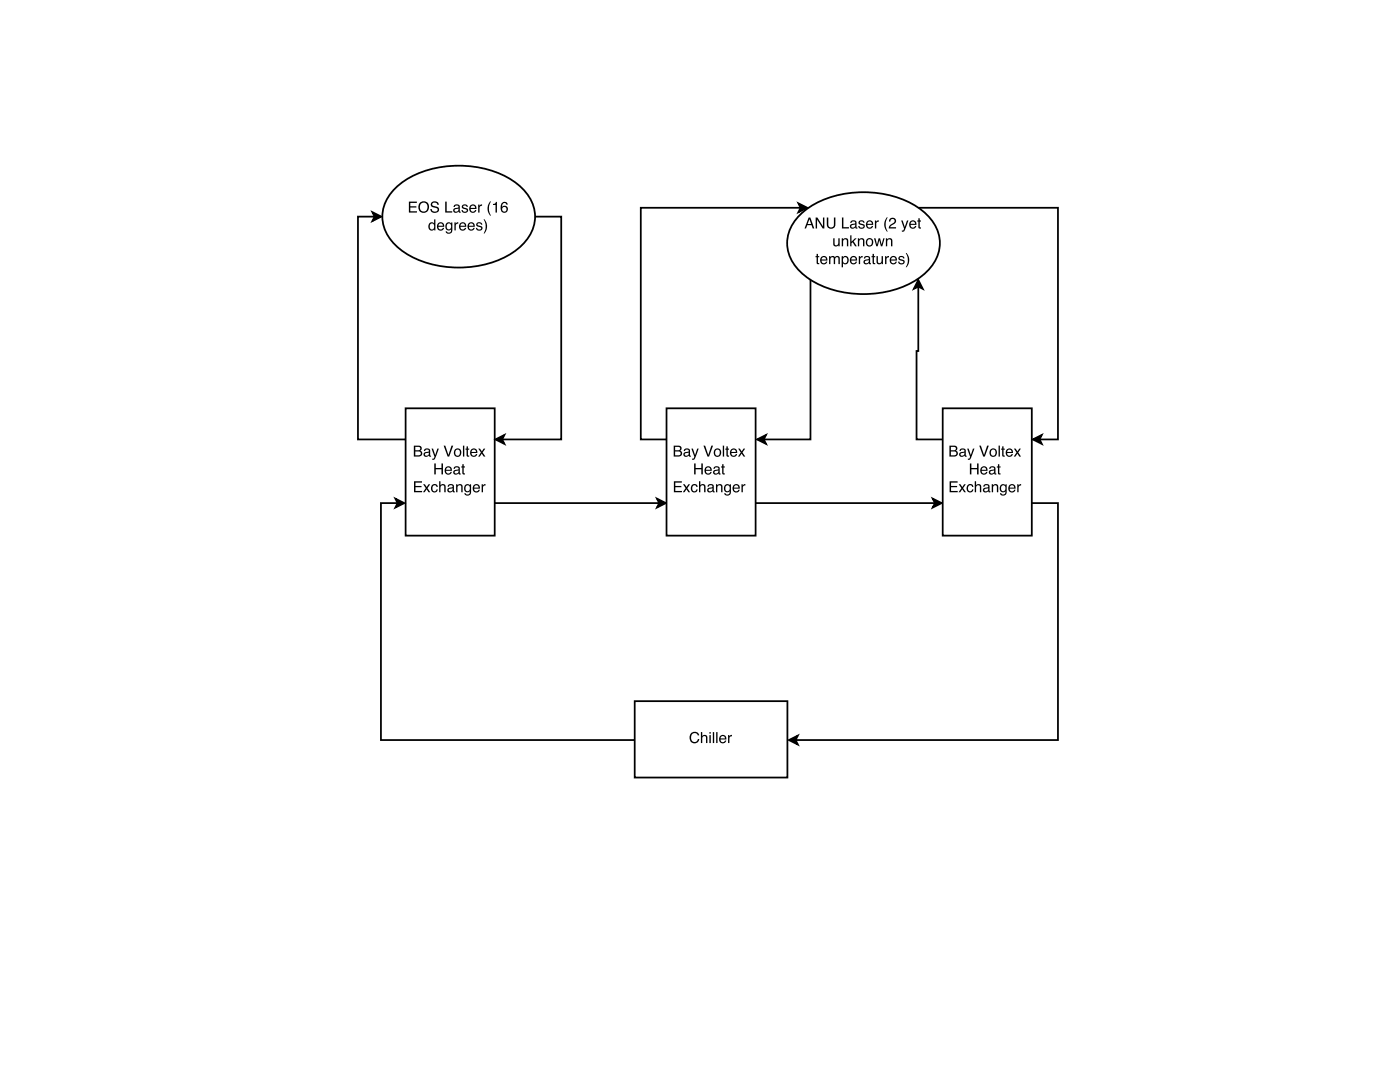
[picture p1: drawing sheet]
<svg xmlns="http://www.w3.org/2000/svg" width="279mm" height="216mm" viewBox="0 0 279 216" stroke-linecap="round" stroke-linejoin="round" font-family="sans-serif">
<path d="M74.3 42.3l1.8 .9-1.8 .9 .5-.9zM74.8 43.2h-3.4v44.5h9.6M131.1 99.5l1.8 .9-1.8 .9 .5-.9zM98.6 100.4h33" fill="none" stroke="#000" stroke-width=".35"/>
<path d="M74.3 42.3l1.8 .9-1.8 .9 .5-.9zM131.1 99.5l1.8 .9-1.8 .9 .5-.9z" fill="#000"/>
<path d="M80.9 81.5h17.8v25.4h-17.8z" fill="#fff"/>
<path d="M159.3 40.6l1.8 .9-1.8 .8 .5-.8zM159.8 41.5h-31.9v46.2h5.3M80.9 81.5h17.8v25.4h-17.8zM186.1 99.5l1.8 .9-1.8 .9 .5-.9zM150.8 100.4h35.8" fill="none" stroke="#000" stroke-width=".35"/>
<g fill="#000">
<path d="M159.3 40.6l1.8 .9-1.8 .8 .5-.8zM186.1 99.5l1.8 .9-1.8 .9 .5-.9z"/>
<path d="M82.6 96h1.6v.3h-1.3v.6h1.2v.3h-1.2v.7h1.3v.3h-1.6zM84.4 96.6h.4l.4 .6 .3-.6h.4l-.6 .8 .6 .8h-.4l-.4-.6-.3 .6h-.4l.6-.8zM86.2 96.8a.65 .65 0 0 1 .7-.2 .65 .65 0 0 1 .5 .5h-.3a.44 .44 0 0 0-.6-.3 .44 .44 0 0 0-.2 .6 .42 .42 0 0 0 .3 .6 .42 .42 0 0 0 .5-.4h.3a.72 .72 0 0 1-1 .6 .72 .72 0 0 1-.4-1zM87.6 96h.3v.8a.56 .56 0 0 1 .7-.2 .56 .56 0 0 1 .3 .6v1h-.2v-1a.39 .39 0 0 0-.5-.4 .39 .39 0 0 0-.3 .6v.8h-.3zM89.6 97.6a.38 .38 0 0 0 .5 .4 .38 .38 0 0 0 .2-.6zM89.4 96.8a.71 .71 0 0 1 1.2 .2v1h.2v.2h-.2a.45 .45 0 0 0-.7 0 .49 .49 0 0 1-.6-.3 .49 .49 0 0 1 .5-.6l.5-.1a.36 .36 0 0 0-.3-.4 .36 .36 0 0 0-.4 .3h-.3zM91 96.6h.3v.2a.57 .57 0 0 1 .6-.2 .57 .57 0 0 1 .4 .6v1h-.2v-1a.39 .39 0 0 0-.5-.4 .39 .39 0 0 0-.3 .6v.8h-.3zM92.8 96.8l.5-.2 .5 .2v-.2h.2v1.5a.7 .7 0 0 1-.5 .8 .7 .7 0 0 1-.8-.5h.2a.46 .46 0 0 0 .7 .2 .46 .46 0 0 0 .2-.6 .69 .69 0 0 1-1 .1 .69 .69 0 0 1-.2-.9zM93 96.9a.56 .56 0 0 0-.1 .8 .56 .56 0 0 0 .7 .2 .56 .56 0 0 0 .2-.8 .56 .56 0 0 0-.8-.2zM94.5 96.8a.73 .73 0 0 1 .9-.1 .73 .73 0 0 1 .4 .8h-1.2a.45 .45 0 0 0 .4 .5 .45 .45 0 0 0 .5-.3h.3a.78 .78 0 0 1-1.1 .5 .78 .78 0 0 1-.3-1.2zM94.8 96.9l-.2 .4h.9l-.3-.5zM96.1 96.6h.3v.3l.3-.3h.2v.3a.43 .43 0 0 0-.5 .4v.9h-.3z"/>
<path d="M82.9 89.1v.7h.5a.35 .35 0 0 0 .5-.3 .35 .35 0 0 0-.5-.4zM82.9 90.1v.7h.6a.4 .4 0 0 0 .5-.4 .4 .4 0 0 0-.5-.3zM82.6 88.9h.9a.54 .54 0 0 1 .6 .4 .54 .54 0 0 1-.2 .6 .62 .62 0 0 1 .3 .8 .62 .62 0 0 1-.7 .4h-.9zM84.8 90.5a.38 .38 0 0 0 .5 .4 .38 .38 0 0 0 .2-.6zM84.7 89.7a.71 .71 0 0 1 1.1 .2l.1 1h.1v.2h-.1a.45 .45 0 0 0-.7 0 .49 .49 0 0 1-.7-.3 .49 .49 0 0 1 .5-.6l.6-.2a.36 .36 0 0 0-.4-.3 .36 .36 0 0 0-.3 .3h-.3zM86.1 89.5h.3l.5 1.3 .4-1.3h.3l-.7 1.7a.53 .53 0 0 1-.6 .5v-.2h.2l.2-.4zM88.5 88.9h.4l.6 1.9 .6-1.9h.3l-.8 2.2h-.3zM91 89.9a.56 .56 0 0 0-.1 .7 .56 .56 0 0 0 .8 .1 .55 .55 0 0 0 0-.8 .55 .55 0 0 0-.7 0zM90.8 89.7a.78 .78 0 0 1 1.1 .1 .78 .78 0 0 1-.1 1.1 .78 .78 0 0 1-1.1-.1l-.1-.7zM92.4 88.9h.3v2.2h-.3zM93.1 89h.3v.5h.2v.2h-.2v1.1l.2 .1v.2a.38 .38 0 0 1-.5-.3v-1.1h-.2v-.2h.2zM94 89.7a.73 .73 0 0 1 .9-.2 .73 .73 0 0 1 .4 .9h-1.2a.45 .45 0 0 0 .3 .5 .45 .45 0 0 0 .6-.3h.2a.78 .78 0 0 1-1.1 .5 .78 .78 0 0 1-.2-1.2zM94.2 89.8l-.1 .4h.9l-.3-.5zM95.4 89.5h.4l.4 .6 .3-.6h.4l-.6 .8 .6 .8h-.4l-.4-.6-.3 .6h-.4l.6-.8z"/>
<path d="M86.7 92.5h.3v.9h1.1v-.9h.3v2.1h-.3v-1h-1.1v1h-.3zM88.9 93.3a.73 .73 0 0 1 .9-.2 .73 .73 0 0 1 .4 .8h-1.2a.45 .45 0 0 0 .4 .6 .45 .45 0 0 0 .5-.4h.3a.78 .78 0 0 1-1.1 .5 .78 .78 0 0 1-.3-1.2zM89.2 93.4l-.2 .3h.9l-.3-.4zM90.8 94.1a.38 .38 0 0 0 .5 .3 .38 .38 0 0 0 .2-.5zM90.6 93.2a.71 .71 0 0 1 1.2 .3v.9l.2 .1v.2h-.2a.45 .45 0 0 0-.7 0 .49 .49 0 0 1-.6-.4 .49 .49 0 0 1 .4-.6l.6-.1a.36 .36 0 0 0-.3-.4 .36 .36 0 0 0-.4 .3h-.3zM92.3 92.6h.2v.4h.3v.3h-.3v1l.3 .1v.2a.38 .38 0 0 1-.5-.3v-1h-.2v-.3h.2z"/>
</g>
<path d="M133 81.5h17.8v25.4h-17.8z" fill="#fff"/>
<path d="M183.3 55.8l.9 1.8-.9-.4-.9 .4zM183.3 57.2v12.8h-.4v17.7h5.3M133 81.5h17.8v25.4h-17.8zM205.8 100.4h5.3v47.2h-52.3M157.4 147.6l1.8-.9-.4 .9 .4 .9z" fill="none" stroke="#000" stroke-width=".35"/>
<g fill="#000">
<path d="M183.3 55.8l.9 1.8-.9-.4-.9 .4zM157.4 147.6l1.8-.9-.4 .9 .4 .9z"/>
<path d="M134.5 96h1.6v.3h-1.3v.6h1.2v.3h-1.2v.7h1.3v.3h-1.6zM136.3 96.6h.3l.4 .6 .4-.6h.3l-.5 .8 .5 .8h-.3l-.4-.6-.4 .6h-.3l.5-.8zM138.1 96.8a.65 .65 0 0 1 .7-.2 .65 .65 0 0 1 .4 .5h-.2a.44 .44 0 0 0-.6-.3 .44 .44 0 0 0-.2 .6 .42 .42 0 0 0 .3 .6 .42 .42 0 0 0 .5-.4h.2a.72 .72 0 0 1-.9 .6 .72 .72 0 0 1-.4-1zM139.5 96h.3v.8a.56 .56 0 0 1 .6-.2 .56 .56 0 0 1 .4 .6v1h-.3v-1a.39 .39 0 0 0-.5-.4 .39 .39 0 0 0-.2 .6v.8h-.3zM141.4 97.6a.38 .38 0 0 0 .5 .4 .38 .38 0 0 0 .2-.6zM141.3 96.8a.71 .71 0 0 1 1.2 .2v1h.1v.2h-.1a.45 .45 0 0 0-.7 0 .49 .49 0 0 1-.7-.3 .49 .49 0 0 1 .5-.6l.6-.1a.36 .36 0 0 0-.4-.4 .36 .36 0 0 0-.3 .3h-.3zM142.9 96.6h.2v.2a.57 .57 0 0 1 .7-.2 .57 .57 0 0 1 .4 .6v1h-.3v-1a.39 .39 0 0 0-.5-.4 .39 .39 0 0 0-.2 .6v.8h-.3zM144.7 96.8l.4-.2 .5 .2v-.2h.3v1.5a.7 .7 0 0 1-.5 .8 .7 .7 0 0 1-.9-.5h.3a.46 .46 0 0 0 .6 .2 .46 .46 0 0 0 .2-.6 .69 .69 0 0 1-.9 .1 .69 .69 0 0 1-.2-.9zM144.9 96.9a.56 .56 0 0 0-.1 .8 .56 .56 0 0 0 .7 .2 .56 .56 0 0 0 .1-.8 .56 .56 0 0 0-.7-.2zM146.4 96.8a.73 .73 0 0 1 .9-.1 .73 .73 0 0 1 .3 .8h-1.1a.45 .45 0 0 0 .3 .5 .45 .45 0 0 0 .6-.3h.2a.78 .78 0 0 1-1.1 .5 .78 .78 0 0 1-.2-1.2zM146.6 96.9l-.1 .4h.9l-.3-.5zM148 96.6h.2v.3l.3-.3h.3v.3a.43 .43 0 0 0-.6 .4v.9h-.2z"/>
<path d="M134.7 89.1v.7h.6a.35 .35 0 0 0 .4-.3 .35 .35 0 0 0-.4-.4zM134.7 90.1v.7h.7a.4 .4 0 0 0 .4-.4 .4 .4 0 0 0-.5-.3zM134.4 88.9h1a.54 .54 0 0 1 .6 .4 .54 .54 0 0 1-.3 .6 .62 .62 0 0 1 .4 .8 .62 .62 0 0 1-.7 .4h-1zM136.7 90.5a.38 .38 0 0 0 .5 .4 .38 .38 0 0 0 .2-.6zM136.5 89.7a.71 .71 0 0 1 1.2 .2v1h.2v.2h-.1a.45 .45 0 0 0-.7 0 .49 .49 0 0 1-.7-.3 .49 .49 0 0 1 .5-.6l.5-.2a.36 .36 0 0 0-.3-.3 .36 .36 0 0 0-.4 .3h-.2zM138 89.5h.3l.4 1.3 .4-1.3h.3l-.6 1.7a.53 .53 0 0 1-.7 .5v-.2h.3l.2-.4zM140.4 88.9h.3l.7 1.9 .6-1.9h.3l-.8 2.2h-.3zM142.8 89.9a.56 .56 0 0 0 0 .7 .56 .56 0 0 0 .7 .1 .55 .55 0 0 0 .1-.8 .55 .55 0 0 0-.8 0zM142.6 89.7a.78 .78 0 0 1 1.1 .1 .78 .78 0 0 1-.1 1.1 .78 .78 0 0 1-1.1-.1v-.7zM144.3 88.9h.2v2.2h-.2zM145 89h.2v.5h.3v.2h-.3v1.1l.3 .1v.2a.38 .38 0 0 1-.5-.3v-1.1h-.2v-.2h.2zM145.9 89.7a.73 .73 0 0 1 .9-.2 .73 .73 0 0 1 .3 .9h-1.1a.45 .45 0 0 0 .3 .5 .45 .45 0 0 0 .5-.3h.3a.78 .78 0 0 1-1.1 .5 .78 .78 0 0 1-.2-1.2zM146.1 89.8l-.1 .4h.9l-.3-.5zM147.3 89.5h.4l.3 .6 .4-.6h.3l-.5 .8 .5 .8h-.3l-.4-.6-.4 .6h-.3l.5-.8z"/>
<path d="M138.5 92.5h.3v.9h1.2v-.9h.3v2.1h-.3v-1h-1.2v1h-.3zM140.8 93.3a.73 .73 0 0 1 .9-.2 .73 .73 0 0 1 .3 .8h-1.1a.45 .45 0 0 0 .3 .6 .45 .45 0 0 0 .6-.4h.2a.78 .78 0 0 1-1.1 .5 .78 .78 0 0 1-.2-1.2zM141 93.4l-.1 .3h.9l-.3-.4zM142.6 94.1a.38 .38 0 0 0 .5 .3 .38 .38 0 0 0 .2-.5zM142.5 93.2a.71 .71 0 0 1 1.1 .3v.9l.2 .1v.2h-.1a.45 .45 0 0 0-.7 0 .49 .49 0 0 1-.7-.4 .49 .49 0 0 1 .5-.6l.6-.1a.36 .36 0 0 0-.4-.4 .36 .36 0 0 0-.4 .3h-.2zM144.1 92.6h.3v.4h.3v.3h-.3v1l.3 .1v.2a.38 .38 0 0 1-.6-.3v-1h-.2v-.3h.2z"/>
</g>
<path d="M188.1 81.5h17.8v25.4h-17.8z" fill="#fff"/>
<path d="M78.9 99.5l1.8 .9-1.8 .9 .4-.9zM188.1 81.5h17.8v25.4h-17.8zM79.3 100.4h-3.3v47.2h50.8" fill="none" stroke="#000" stroke-width=".35"/>
<g fill="#000">
<path d="M78.9 99.5l1.8 .9-1.8 .9 .4-.9z"/>
<path d="M189.5 96h1.6v.3h-1.3v.6h1.2v.3h-1.2v.7h1.3v.3h-1.6zM191.3 96.6h.4l.3 .6 .4-.6h.3l-.5 .8 .6 .8h-.4l-.4-.6-.4 .6h-.3l.6-.8zM193.1 96.8a.65 .65 0 0 1 .7-.2 .65 .65 0 0 1 .5 .5h-.3a.44 .44 0 0 0-.6-.3 .44 .44 0 0 0-.2 .6 .42 .42 0 0 0 .3 .6 .42 .42 0 0 0 .5-.4h.3a.72 .72 0 0 1-1 .6 .72 .72 0 0 1-.4-1zM194.5 96h.3v.8a.56 .56 0 0 1 .7-.2 .56 .56 0 0 1 .3 .6v1h-.2v-1a.39 .39 0 0 0-.5-.4 .39 .39 0 0 0-.3 .6v.8h-.3zM196.5 97.6a.38 .38 0 0 0 .5 .4 .38 .38 0 0 0 .2-.6zM196.3 96.8a.71 .71 0 0 1 1.2 .2v1h.2v.2h-.2a.45 .45 0 0 0-.7 0 .49 .49 0 0 1-.6-.3 .49 .49 0 0 1 .5-.6l.5-.1a.36 .36 0 0 0-.3-.4 .36 .36 0 0 0-.4 .3h-.3zM197.9 96.6h.3v.2a.57 .57 0 0 1 .6-.2 .57 .57 0 0 1 .4 .6v1h-.3v-1a.39 .39 0 0 0-.4-.4 .39 .39 0 0 0-.3 .6v.8h-.3zM199.7 96.8l.5-.2 .5 .2v-.2h.2v1.5a.7 .7 0 0 1-.5 .8 .7 .7 0 0 1-.8-.5h.2a.46 .46 0 0 0 .7 .2 .46 .46 0 0 0 .2-.6 .69 .69 0 0 1-1 .1 .69 .69 0 0 1-.2-.9zM199.9 96.9a.56 .56 0 0 0-.1 .8 .56 .56 0 0 0 .7 .2 .56 .56 0 0 0 .2-.8 .56 .56 0 0 0-.8-.2zM201.4 96.8a.73 .73 0 0 1 .9-.1 .73 .73 0 0 1 .4 .8h-1.2a.45 .45 0 0 0 .4 .5 .45 .45 0 0 0 .5-.3h.3a.78 .78 0 0 1-1.2 .5 .78 .78 0 0 1-.2-1.2zM201.6 96.9l-.1 .4h.9l-.3-.5zM203 96.6h.3v.3l.3-.3h.2v.3a.43 .43 0 0 0-.5 .4v.9h-.3z"/>
<path d="M189.8 89.1v.7h.5a.35 .35 0 0 0 .5-.3 .35 .35 0 0 0-.5-.4zM189.8 90.1v.7h.6a.4 .4 0 0 0 .5-.4 .4 .4 0 0 0-.5-.3zM189.5 88.9h.9a.54 .54 0 0 1 .6 .4 .54 .54 0 0 1-.2 .6 .62 .62 0 0 1 .3 .8 .62 .62 0 0 1-.7 .4h-.9zM191.7 90.5a.38 .38 0 0 0 .5 .4 .38 .38 0 0 0 .2-.6zM191.6 89.7a.71 .71 0 0 1 1.1 .2v1h.2v.2h-.1a.45 .45 0 0 0-.7 0 .49 .49 0 0 1-.7-.3 .49 .49 0 0 1 .5-.6l.6-.2a.36 .36 0 0 0-.4-.3 .36 .36 0 0 0-.4 .3h-.2zM193 89.5h.3l.4 1.3 .5-1.3h.3l-.7 1.7a.53 .53 0 0 1-.6 .5v-.2h.2l.2-.4zM195.4 88.9h.4l.6 1.9 .6-1.9h.3l-.8 2.2h-.3zM197.9 89.9a.56 .56 0 0 0-.1 .7 .56 .56 0 0 0 .8 .1 .55 .55 0 0 0 0-.8 .55 .55 0 0 0-.7 0zM197.7 89.7a.78 .78 0 0 1 1.1 .1 .78 .78 0 0 1-.1 1.1 .78 .78 0 0 1-1.1-.1l-.1-.7zM199.3 88.9h.3v2.2h-.3zM200 89h.3v.5h.2v.2h-.2v1.1l.2 .1v.2a.38 .38 0 0 1-.5-.3v-1.1h-.2v-.2h.2zM200.9 89.7a.73 .73 0 0 1 .9-.2 .73 .73 0 0 1 .4 .9h-1.2a.45 .45 0 0 0 .3 .5 .45 .45 0 0 0 .6-.3h.2a.78 .78 0 0 1-1.1 .5 .78 .78 0 0 1-.2-1.2zM201.1 89.8l-.1 .4h.9l-.3-.5zM202.3 89.5h.4l.4 .6 .3-.6h.3l-.5 .8 .6 .8h-.4l-.4-.6-.4 .6h-.3l.6-.8z"/>
<path d="M193.6 92.5h.3v.9h1.1v-.9h.3v2.1h-.3v-1h-1.1v1h-.3zM195.8 93.3a.73 .73 0 0 1 .9-.2 .73 .73 0 0 1 .4 .8h-1.2a.45 .45 0 0 0 .4 .6 .45 .45 0 0 0 .5-.4h.3a.78 .78 0 0 1-1.1 .5 .78 .78 0 0 1-.3-1.2zM196.1 93.4l-.2 .3h.9l-.3-.4zM197.6 94.1a.38 .38 0 0 0 .5 .3 .38 .38 0 0 0 .2-.5zM197.5 93.2a.71 .71 0 0 1 1.2 .3v.9l.1 .1v.2h-.1a.45 .45 0 0 0-.7 0 .49 .49 0 0 1-.7-.4 .49 .49 0 0 1 .5-.6l.6-.1a.36 .36 0 0 0-.3-.4 .36 .36 0 0 0-.4 .3h-.3zM199.2 92.6h.2v.4h.3v.3h-.3v1l.3 .1v.2a.38 .38 0 0 1-.5-.3v-1h-.3v-.3h.3z"/>
</g>
<path d="M126.7 139.9h30.4v15.2h-30.4z" fill="#fff"/>
<path d="M106.7 43.2h5.3v44.5h-11.8M98.9 87.7l1.8-.9-.5 .9 .5 .9zM126.7 139.9h30.4v15.2h-30.4z" fill="none" stroke="#000" stroke-width=".35"/>
<g fill="#000">
<path d="M98.9 87.7l1.8-.9-.5 .9 .5 .9z"/>
<path d="M137.9 146.3a.95 .95 0 0 1 .9-.3 .95 .95 0 0 1 .7 .7h-.3a.7 .7 0 0 0-.8-.4 .7 .7 0 0 0-.5 .9 .69 .69 0 0 0 .6 .8 .69 .69 0 0 0 .8-.6h.3a1.02 1.02 0 0 1-1.4 .8 1.02 1.02 0 0 1-.6-1.4zM139.9 146h.2v.9a.56 .56 0 0 1 .7-.3 .56 .56 0 0 1 .4 .6v1h-.3v-1a.39 .39 0 0 0-.5-.4 .39 .39 0 0 0-.3 .6v.8h-.2zM141.6 146.7h.2v1.5h-.2zM141.6 146.1h.2v.3h-.2zM142.3 146.1h.2v2.1h-.2zM142.9 146.1h.3v2.1h-.3zM143.7 146.8a.73 .73 0 0 1 .9-.1 .73 .73 0 0 1 .4 .8h-1.2a.45 .45 0 0 0 .3 .5 .45 .45 0 0 0 .6-.3h.2a.78 .78 0 0 1-1.1 .5 .78 .78 0 0 1-.2-1.2zM143.9 147l-.1 .3h.9l-.3-.4zM145.3 146.6h.3v.3l.2-.3h.3v.3a.43 .43 0 0 0-.5 .4v.9h-.3z"/>
</g>
<path d="M79.2 37.2a20 20 0 0 1 17.2-3.6 14.7 14.7 0 0 1 9 5.4 7.5 7.5 0 0 1-1.6 10.2 20 20 0 0 1-17.1 3.7 14.7 14.7 0 0 1-9-5.5 7.5 7.5 0 0 1 1.5-10.2z" fill="#fff"/>
<path d="M79.2 37.2a20 20 0 0 1 17.2-3.6 14.7 14.7 0 0 1 9 5.4 7.5 7.5 0 0 1-1.6 10.2 20 20 0 0 1-17.1 3.7 14.7 14.7 0 0 1-9-5.5 7.5 7.5 0 0 1 1.5-10.2zM161.4 55.6h.3v32.1h-9.3M183.3 41.5h27.8v46.2h-3.6M151.1 87.7l1.8-.9-.5 .9 .5 .9zM206.1 87.7l1.8-.9-.4 .9 .4 .9z" fill="none" stroke="#000" stroke-width=".35"/>
<g fill="#000">
<path d="M151.1 87.7l1.8-.9-.5 .9 .5 .9zM206.1 87.7l1.8-.9-.4 .9 .4 .9z"/>
<path d="M81.6 40.2h1.6v.3h-1.3v.6h1.2v.3h-1.2v.7h1.3v.3h-1.6zM83.9 40.4a1.1 1.1 0 0 1 1.5 .2 1.1 1.1 0 0 1-.3 1.6 1.1 1.1 0 0 1-1.5-.3l-.1-.9zM84 40.7a.88 .88 0 0 0-.1 1.1 .88 .88 0 0 0 1.1 .3 .87 .87 0 0 0 .2-1.2 .87 .87 0 0 0-1.2-.2zM86.2 40.4a.86 .86 0 0 1 1.4 .5h-.3a.51 .51 0 0 0-.5-.5 .51 .51 0 0 0-.5 .5l.5 .2a.69 .69 0 0 1 .8 .7 .69 .69 0 0 1-.8 .7l-.5-.1-.3-.3-.1-.4h.3a.58 .58 0 0 0 .5 .5 .58 .58 0 0 0 .6-.5l-.7-.3a.59 .59 0 0 1-.6-.4 .59 .59 0 0 1 .2-.6zM88.8 40.2h.3v1.9h1.2v.3h-1.5zM90.7 41.8a.38 .38 0 0 0 .5 .4 .38 .38 0 0 0 .2-.6zM90.6 41a.71 .71 0 0 1 1.2 .2v1h.1v.2h-.1a.45 .45 0 0 0-.7 0 .49 .49 0 0 1-.7-.3 .49 .49 0 0 1 .5-.6l.6-.1a.36 .36 0 0 0-.3-.4 .36 .36 0 0 0-.4 .3h-.3zM92.3 40.9a.64 .64 0 0 1 1.1 .4h-.3a.34 .34 0 0 0-.3-.3 .34 .34 0 0 0-.4 .3l.1 .1a.76 .76 0 0 1 .9 .7 .69 .69 0 0 1-.7 .4 .69 .69 0 0 1-.6-.6h.3a.39 .39 0 0 0 .4 .3 .39 .39 0 0 0 .3-.3v-.1a.76 .76 0 0 1-.9-.7zM93.8 41a.73 .73 0 0 1 .9-.1 .73 .73 0 0 1 .4 .8h-1.2a.45 .45 0 0 0 .4 .5 .45 .45 0 0 0 .5-.3h.3a.78 .78 0 0 1-1.1 .5 .78 .78 0 0 1-.3-1.2zM94.1 41.1l-.2 .4h.9l-.3-.5zM95.4 40.8h.3v.3l.3-.3h.2v.3a.43 .43 0 0 0-.5 .4v.9h-.3zM97.8 40.2h.2a2.66 2.66 0 0 0 0 2.8h-.2a2.24 2.24 0 0 1 0-2.8zM98.4 40.7a.47 .47 0 0 0 .6-.4h.2v2.1h-.3v-1.5h-.5zM100.2 40.5a.65 .65 0 0 1 .7-.2 .65 .65 0 0 1 .4 .5h-.2a.44 .44 0 0 0-.6-.3 .44 .44 0 0 0-.3 .6v.2a.71 .71 0 0 1 1 .1 .71 .71 0 0 1-.2 1 .71 .71 0 0 1-1-.4l-.1-.8zM100.2 41.7a.46 .46 0 0 0 .9 0 .46 .46 0 0 0-.9 0z"/>
<path d="M85.9 44.7a.55 .55 0 0 0-.1 .8 .55 .55 0 0 0 .7 .1 .55 .55 0 0 0 .1-.7 .55 .55 0 0 0-.7-.2zM85.8 44.5l.5-.1 .3 .2v-.8h.3v2.2h-.2v-.3a.73 .73 0 0 1-1.1 .1 .73 .73 0 0 1 0-1zM87.4 44.6a.73 .73 0 0 1 .9-.2 .73 .73 0 0 1 .4 .8h-1.2a.45 .45 0 0 0 .3 .6 .45 .45 0 0 0 .6-.3h.2a.78 .78 0 0 1-1.1 .4 .78 .78 0 0 1-.2-1.2zM87.6 44.7l-.1 .3h.9l-.3-.4zM89.1 44.6l.4-.3 .5 .3v-.2h.3v1.4a.7 .7 0 0 1-.5 .8 .7 .7 0 0 1-.9-.4h.3a.46 .46 0 0 0 .6 .2 .46 .46 0 0 0 .2-.7 .69 .69 0 0 1-.9 .1 .69 .69 0 0 1-.2-.9zM89.3 44.7a.56 .56 0 0 0-.1 .7 .56 .56 0 0 0 .7 .2 .56 .56 0 0 0 .1-.7 .56 .56 0 0 0-.7-.2zM90.7 44.4h.2v.2l.3-.2 .3-.1v.3a.43 .43 0 0 0-.5 .4v1h-.3zM91.8 44.6a.73 .73 0 0 1 .9-.2 .73 .73 0 0 1 .4 .8h-1.2a.45 .45 0 0 0 .3 .6 .45 .45 0 0 0 .6-.3h.2a.78 .78 0 0 1-1.1 .4 .78 .78 0 0 1-.2-1.2zM92 44.7l-.1 .3h.9l-.3-.4zM93.5 44.6a.73 .73 0 0 1 .9-.2 .73 .73 0 0 1 .4 .8h-1.2a.45 .45 0 0 0 .3 .6 .45 .45 0 0 0 .6-.3h.2a.78 .78 0 0 1-1.1 .4 .78 .78 0 0 1-.2-1.2zM93.7 44.7l-.1 .3h.9l-.3-.4zM95.2 44.5a.64 .64 0 0 1 1 .3h-.2a.34 .34 0 0 0-.4-.3 .34 .34 0 0 0-.3 .4h.1a.76 .76 0 0 1 .9 .8 .69 .69 0 0 1-.8 .3 .69 .69 0 0 1-.5-.5h.2a.39 .39 0 0 0 .4 .3 .39 .39 0 0 0 .4-.4h-.1a.76 .76 0 0 1-.8-.8zM96.5 43.7h.2l.3 .6a2.2 2.2 0 0 1-.3 2.3h-.2a2.66 2.66 0 0 0 0-2.9z"/>
</g>
<path d="M160 42.5a20 20 0 0 1 17.1-3.6 14.7 14.7 0 0 1 9.1 5.4 7.5 7.5 0 0 1-1.6 10.2 20 20 0 0 1-17.1 3.6 14.7 14.7 0 0 1-9.1-5.4 7.5 7.5 0 0 1 1.6-10.2z" fill="#fff"/>
<path d="M160 42.5a20 20 0 0 1 17.1-3.6 14.7 14.7 0 0 1 9.1 5.4 7.5 7.5 0 0 1-1.6 10.2 20 20 0 0 1-17.1 3.6 14.7 14.7 0 0 1-9.1-5.4 7.5 7.5 0 0 1 1.6-10.2z" fill="none" stroke="#000" stroke-width=".35"/>
<g fill="#000">
<path d="M161.5 43.7l-.3 1h.7zM161.4 43.4h.3l.8 2.2h-.3l-.2-.7h-.9l-.2 .7h-.3zM162.8 43.4h.3l1.1 1.8v-1.8h.3v2.2h-.3l-1.1-1.8v1.8h-.3zM165 43.4h.3v1.3a.56 .56 0 0 0 .6 .7 .56 .56 0 0 0 .5-.7v-1.3h.3v1.2a.87 .87 0 0 1-.8 1 .87 .87 0 0 1-.9-1zM168 43.4h.3v1.9h1.1v.3h-1.4zM169.9 45a.38 .38 0 0 0 .5 .4 .38 .38 0 0 0 .2-.6zM169.8 44.2a.71 .71 0 0 1 1.1 .2v.9l.2 .1v.2h-.1a.45 .45 0 0 0-.7 0 .49 .49 0 0 1-.7-.4 .49 .49 0 0 1 .5-.5l.6-.2a.36 .36 0 0 0-.4-.3 .36 .36 0 0 0-.4 .3h-.2zM171.5 44.1a.64 .64 0 0 1 1 .3h-.2a.34 .34 0 0 0-.4-.2 .34 .34 0 0 0-.3 .3l.1 .1a.76 .76 0 0 1 .9 .7 .69 .69 0 0 1-.8 .4 .69 .69 0 0 1-.5-.6h.2a.39 .39 0 0 0 .4 .3 .39 .39 0 0 0 .4-.3l-.1-.1a.76 .76 0 0 1-.8-.8zM173 44.2a.73 .73 0 0 1 .9-.2 .73 .73 0 0 1 .4 .9h-1.2a.45 .45 0 0 0 .3 .5 .45 .45 0 0 0 .6-.3h.2a.78 .78 0 0 1-1.1 .4 .78 .78 0 0 1-.2-1.1zM173.2 44.3l-.1 .4h.9l-.3-.5zM174.6 44h.3v.3l.2-.3h.3v.2a.43 .43 0 0 0-.5 .5v.9h-.3zM177 43.4h.2a2.66 2.66 0 0 0 0 2.8h-.2a2.24 2.24 0 0 1 0-2.8zM177.7 43.6a.7 .7 0 0 1 1.1 .2 .7 .7 0 0 1-.5 1l-.6 .5h1.1v.3h-1.4a1.33 1.33 0 0 1 1-1.2 .43 .43 0 0 0-.2-.7 .43 .43 0 0 0-.5 .5h-.3zM179.8 44h.3l.5 1.3 .4-1.3h.3l-.6 1.7a.53 .53 0 0 1-.7 .5v-.2h.3l.1-.4zM181.6 44.2a.73 .73 0 0 1 .9-.2 .73 .73 0 0 1 .4 .9h-1.2a.45 .45 0 0 0 .4 .5 .45 .45 0 0 0 .5-.3h.3a.78 .78 0 0 1-1.1 .4 .78 .78 0 0 1-.3-1.1zM181.9 44.3l-.2 .4h.9l-.3-.5zM183.3 43.5h.2v.5h.3v.2h-.3v1l.3 .2v.2a.38 .38 0 0 1-.5-.3v-1.1h-.2v-.2h.2z"/>
<path d="M163 50.7h.2v.4h.3v.2h-.3v1.1l.3 .1v.2a.38 .38 0 0 1-.5-.3v-1.1h-.2v-.2h.2zM163.9 51.3a.73 .73 0 0 1 .9-.2 .73 .73 0 0 1 .3 .9h-1.1a.45 .45 0 0 0 .3 .5 .45 .45 0 0 0 .5-.3h.3a.78 .78 0 0 1-1.1 .5 .78 .78 0 0 1-.2-1.2zM164.1 51.4l-.1 .4h.9l-.3-.5zM165.5 51.1h.2v.2a.52 .52 0 0 1 .9 0 .53 .53 0 0 1 .6-.2 .53 .53 0 0 1 .4 .5v1.1h-.3v-1.3l-.3-.1-.3 .3v1.1h-.3v-1a.36 .36 0 0 0-.5-.4 .36 .36 0 0 0-.2 .5v.9h-.2zM168.4 51.4a.56 .56 0 0 0-.2 .8 .56 .56 0 0 0 .8 .2 .56 .56 0 0 0 .1-.8 .56 .56 0 0 0-.7-.2zM168 51.1h.2v.2a.7 .7 0 0 1 1-.1 .7 .7 0 0 1 .1 1 .62 .62 0 0 1-.4 .5 .62 .62 0 0 1-.7-.2v.8h-.2zM169.8 51.3a.73 .73 0 0 1 .9-.2 .73 .73 0 0 1 .4 .9h-1.2a.45 .45 0 0 0 .3 .5 .45 .45 0 0 0 .6-.3h.2a.78 .78 0 0 1-1.1 .5 .78 .78 0 0 1-.2-1.2zM170 51.4l-.1 .4h.9l-.3-.5zM171.4 51.1h.2v.3l.3-.3h.3v.3a.43 .43 0 0 0-.5 .4v.9h-.3zM172.6 52.1a.38 .38 0 0 0 .5 .4 .38 .38 0 0 0 .2-.6zM172.5 51.3a.71 .71 0 0 1 1.2 .2v1h.1v.2h-.1a.45 .45 0 0 0-.7 0 .49 .49 0 0 1-.7-.3 .49 .49 0 0 1 .5-.6l.6-.2a.36 .36 0 0 0-.4-.3 .36 .36 0 0 0-.3 .3h-.3zM174.1 50.7h.3v.4h.3v.2h-.3v1.1l.3 .1v.2a.38 .38 0 0 1-.6-.3v-1.1h-.2v-.2h.2zM174.9 51.1h.3v1.1a.41 .41 0 0 0 .5 .3 .41 .41 0 0 0 .2-.6v-.8h.3v1.6h-.2v-.2a.55 .55 0 0 1-.7 .2 .55 .55 0 0 1-.4-.5zM176.6 51.1h.3v.3l.3-.3h.2v.3a.43 .43 0 0 0-.5 .4v.9h-.3zM177.8 51.3a.73 .73 0 0 1 .9-.2 .73 .73 0 0 1 .3 .9h-1.2a.45 .45 0 0 0 .4 .5 .45 .45 0 0 0 .5-.3h.3a.78 .78 0 0 1-1.1 .5 .78 .78 0 0 1-.3-1.2zM178 51.4l-.2 .4h.9l-.3-.5zM179.4 51.2a.64 .64 0 0 1 1.1 .4h-.3a.34 .34 0 0 0-.3-.3 .34 .34 0 0 0-.3 .3l.1 .1a.76 .76 0 0 1 .8 .7 .69 .69 0 0 1-.7 .4 .69 .69 0 0 1-.6-.6h.3a.39 .39 0 0 0 .4 .3 .39 .39 0 0 0 .4-.3l-.1-.1a.76 .76 0 0 1-.9-.7zM180.8 50.5h.1l.4 .5a2.2 2.2 0 0 1-.3 2.3h-.2a2.66 2.66 0 0 0 0-2.8z"/>
<path d="M166.3 47.5h.3v1.1a.41 .41 0 0 0 .5 .3 .41 .41 0 0 0 .2-.6v-.8h.3v1.6h-.3v-.2a.55 .55 0 0 1-.6 .3 .55 .55 0 0 1-.4-.6zM168 47.5h.2v.3a.57 .57 0 0 1 .7-.3 .57 .57 0 0 1 .4 .6v1h-.3v-1a.39 .39 0 0 0-.5-.3 .39 .39 0 0 0-.2 .5v.8h-.3zM169.7 46.9h.2v1.3l.7-.7h.4l-.6 .6 .6 1h-.3l-.5-.8-.3 .2v.6h-.2zM171.2 47.5h.3v.3a.57 .57 0 0 1 .6-.3 .57 .57 0 0 1 .4 .6v1h-.3v-1a.39 .39 0 0 0-.4-.3 .39 .39 0 0 0-.3 .5v.8h-.3zM173.2 47.9a.56 .56 0 0 0-.1 .8 .56 .56 0 0 0 .8 .1 .55 .55 0 0 0 .1-.8 .55 .55 0 0 0-.8-.1zM173 47.7a.78 .78 0 0 1 1.1 .1 .78 .78 0 0 1-.1 1.1 .78 .78 0 0 1-1.1-.1l-.1-.7zM174.4 47.5h.3l.3 1.3 .3-1.3h.3l.4 1.3 .3-1.3h.2l-.4 1.6h-.3l-.3-1.2-.3 1.2h-.3zM176.8 47.5h.3v.3a.57 .57 0 0 1 .6-.3 .57 .57 0 0 1 .4 .6v1h-.3v-1a.39 .39 0 0 0-.5-.3 .39 .39 0 0 0-.2 .5v.8h-.3z"/>
</g>
</svg>
